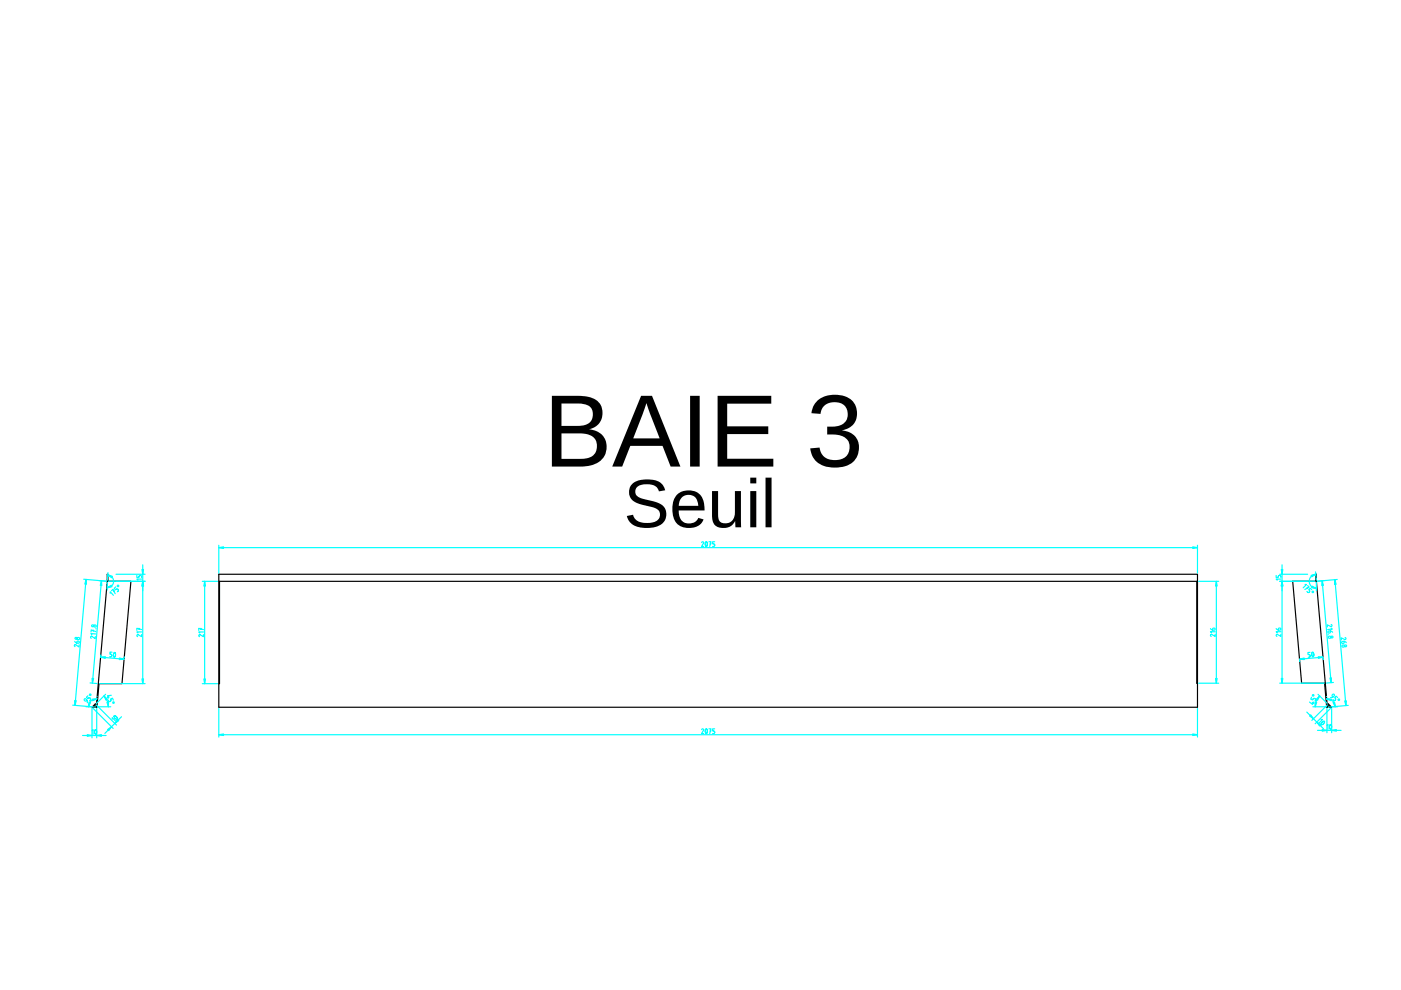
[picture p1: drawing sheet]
<svg xmlns="http://www.w3.org/2000/svg" width="297mm" height="210mm" viewBox="0 0 297 210" stroke-linecap="round" stroke-linejoin="round" font-family="sans-serif">
<path d="M46.4 121.8h207.5v28.2h-207.5zM46.4 123.3h207.5M46.5 123.3v21.7h-.1M253.7 123.3v21.6h.2M278.9 123.2v-1.4h.2v1.5M279.1 123.2h-5l1.9 21.6h5M279.1 123.2l2.3 26.6h.6l-.5-.4 .1-.2 .7 .8h-1l-.5-5.2" fill="none" stroke="#000" stroke-width=".25"/>
<path d="M134 102.6a5.7 5.7 0 0 1 6.3 0l.7 1.4-1.3 .2a2.38 2.38 0 0 0-2.9-1.5 1.73 1.73 0 0 0-2.1 1.8 2.69 2.69 0 0 0 2.5 1.5l1.5 .3a2.71 2.71 0 0 1 2.2 4.2 5 5 0 0 1-4.9 1.4 3.3 3.3 0 0 1-3.1-2.5l1.3-.3a2.74 2.74 0 0 0 3.3 1.8 2.02 2.02 0 0 0 2.4-2.1 2.55 2.55 0 0 0-2.4-1.5 5.4 5.4 0 0 1-3.9-1.9 2.56 2.56 0 0 1 .4-2.8zM143.6 104.9a3.4 3.4 0 0 1 3.8-.7 3.4 3.4 0 0 1 2 3.4v.6h-5.5a2.28 2.28 0 0 0 .8 2.3 2.28 2.28 0 0 0 2.4 .3l.5-.3 .4-.7 1.2 .3a3.5 3.5 0 0 1-3.4 1.9 3.5 3.5 0 0 1-3-2.3 5.1 5.1 0 0 1 .8-4.8zM144.6 105.4l-.5 .7-.2 1.2h4.2a2.08 2.08 0 0 0-1.1-2.2 2.08 2.08 0 0 0-2.4 .3zM151 104.1h1.2v4.9a1.74 1.74 0 0 0 1.5 2 1.74 1.74 0 0 0 2-1.4l.1-1v-4.5h1.3v7.7h-1.2v-1.3a2.78 2.78 0 0 1-4.5 .6l-.4-1.5zM159.1 101.3h1.3v1.2h-1.3zM159.1 104.1h1.3v7.7h-1.3zM162.3 101.3h1.3v10.5h-1.3z" fill="#000"/>
<path d="M271.8 119.8v5.5M271.3 123.3h5.9M271.3 121.8h5.9" fill="none" stroke="#0ff" stroke-width=".25"/>
<path d="M271.8 123.3l.2 1h-.3z" fill="#0ff"/>
<path d="M271.8 123.3l.2 1h-.3z" fill="#0ff" stroke="#0ff" stroke-width=".25"/>
<path d="M271.7 120.8h.3l-.2 1z" fill="#0ff"/>
<path d="M271.7 120.8h.3l-.2 1z" fill="#0ff" stroke="#0ff" stroke-width=".25"/>
<path d="M270.6 122v.5h.4l.1-.4 .1-.1 .3 .1 .1 .4M271.6 122.8h-1l.2 .2M283 122.9l2.4 26.7M283.5 122.9l-4.3 .3M285.9 149.6l-4.3 .3" fill="none" stroke="#0ff" stroke-width=".25"/>
<path d="M283 122.9l.3 1h-.4z" fill="#0ff"/>
<path d="M283 122.9l.3 1h-.4z" fill="#0ff" stroke="#0ff" stroke-width=".25"/>
<path d="M285.1 148.6h.3v1z" fill="#0ff"/>
<path d="M285.1 148.6h.3v1z" fill="#0ff" stroke="#0ff" stroke-width=".25"/>
<g fill="none" stroke="#0ff" stroke-width=".25">
<path d="M285 136l-.1 .3-.1 .1-.4-.2a.59 .59 0 0 1 1 .1M285.2 135.2l.2 .2-.2 .2-.8-.4v.5M279.3 154.9h5M281.3 150.2v5.2M282.3 150.2v5.2"/>
<circle cx="284.8" cy="137" r=".24"/>
<circle cx="285.3" cy="136.9" r=".2"/>
</g>
<path d="M280.3 154.7l1 .2-1 .1z" fill="#0ff"/>
<path d="M280.3 154.7l1 .2-1 .1z" fill="#0ff" stroke="#0ff" stroke-width=".25"/>
<path d="M282.3 154.9l1-.2v.3z" fill="#0ff"/>
<path d="M282.3 154.9l1-.2v.3z" fill="#0ff" stroke="#0ff" stroke-width=".25"/>
<path d="M280.5 139.3l-5 .5M280.5 139.6v.2M275.5 140l.1 .3M281.3 153.8l.3-.2v1M282 153.7h.2l.1 .3-.2 .6-.2-.4z" fill="none" stroke="#0ff" stroke-width=".25"/>
<path d="M279.5 139.3h1l-1 .3z" fill="#0ff"/>
<path d="M279.5 139.3h1l-1 .3z" fill="#0ff" stroke="#0ff" stroke-width=".25"/>
<path d="M275.5 139.8l1-.3v.3z" fill="#0ff"/>
<path d="M275.5 139.8l1-.3v.3z" fill="#0ff" stroke="#0ff" stroke-width=".25"/>
<path d="M277.7 138.3l-.4 .1v.4h.4l.1 .3v.2l-.4 .1M278.2 138.3l.3 .3-.1 .7-.3-.4zM277.1 151l3.5 3.5M281.5 149.4l-3.4 3.3M282.2 150.1l-3.4 3.4" fill="none" stroke="#0ff" stroke-width=".25"/>
<path d="M279.2 153.1l.8 .6-.2 .2z" fill="#0ff"/>
<path d="M279.2 153.1l.8 .6-.2 .2z" fill="#0ff" stroke="#0ff" stroke-width=".25"/>
<path d="M277.7 151.8l.2-.2 .6 .8z" fill="#0ff"/>
<path d="M277.7 151.8l.2-.2 .6 .8z" fill="#0ff" stroke="#0ff" stroke-width=".25"/>
<path d="M278.9 121.2l.2 1.8M279 121.7l-.6 .2-.4 .3-.3 .6-.1 .5 .1 .6 .4 .5 .5 .3 .5 .1M279.1 123.5v1.8M280.1 152.5h.3l-.7 .8M280.3 153.1l.3-.2 .2 .1-.2 .5-.5 .2v-.3z" fill="none" stroke="#0ff" stroke-width=".25"/>
<path d="M278.2 124.3l.9 .5-1-.2z" fill="#0ff"/>
<path d="M278.2 124.3l.9 .5-1-.2z" fill="#0ff" stroke="#0ff" stroke-width=".25"/>
<path d="M278 122l1-.3-.9 .6z" fill="#0ff"/>
<path d="M278 122l1-.3-.9 .6z" fill="#0ff" stroke="#0ff" stroke-width=".25"/>
<g fill="none" stroke="#0ff" stroke-width=".25">
<path d="M276.7 123.9h.3l-.7 .7M277.1 124.6l.1 .2M277.2 124.2l.4 .3-.9 .5M278.1 125l-.3-.3-.3 .3 .2 .3-.1 .3h-.2l-.3-.2M278.3 149.9h2.9M279.4 147.2l2 1.9M279.8 147.6l-.7 1-.3 1.3"/>
<circle cx="278.3" cy="125.5" r=".17"/>
</g>
<path d="M278.8 148.8l.4 .1-.4 1z" fill="#0ff"/>
<path d="M278.8 148.8l.4 .1-.4 1z" fill="#0ff" stroke="#0ff" stroke-width=".25"/>
<path d="M279.1 148.3l.7-.7-.5 .9z" fill="#0ff"/>
<path d="M279.1 148.3l.7-.7-.5 .9z" fill="#0ff" stroke="#0ff" stroke-width=".25"/>
<g fill="none" stroke="#0ff" stroke-width=".25">
<path d="M278.1 147.8l-.2 .4 .4 .2 .2-.3h.3l.1 .1-.1 .4M278.2 148.9l.4 .2M278.5 148.8l-.2 .6-.7-.5M281.2 147.7h.1M281.3 148.2l.7 .1 .6 .3 .4 .6 .1 .7M282.3 149.9h1.3"/>
<circle cx="278.4" cy="147.4" r=".17"/>
</g>
<path d="M281.3 148.2h1l-.1 .4z" fill="#0ff"/>
<path d="M281.3 148.2h1l-.1 .4z" fill="#0ff" stroke="#0ff" stroke-width=".25"/>
<path d="M282.6 148.9l.4-.1 .1 1.1z" fill="#0ff"/>
<path d="M282.6 148.9l.4-.1 .1 1.1z" fill="#0ff" stroke="#0ff" stroke-width=".25"/>
<g fill="none" stroke="#0ff" stroke-width=".25">
<path d="M46.4 150.2v6.1M46.4 155.8h207.5M253.9 150.2v6.1M282.6 147.8l-.2-.3 .1-.2 .4-.1a.59 .59 0 0 1-.8 .7M283.6 147.9l-.3-.3-.3 .3 .2 .3-.1 .3h-.2l-.3-.2"/>
<circle cx="283.9" cy="148.4" r=".17"/>
</g>
<path d="M46.4 155.8l1-.2v.3z" fill="#0ff"/>
<path d="M46.4 155.8l1-.2v.3z" fill="#0ff" stroke="#0ff" stroke-width=".25"/>
<path d="M252.9 155.6l1 .2-1 .1z" fill="#0ff"/>
<path d="M252.9 155.6l1 .2-1 .1z" fill="#0ff" stroke="#0ff" stroke-width=".25"/>
<path d="M46.4 115.6v5.9M46.4 116.1h207.5M253.9 115.6v5.9M148.8 154.7l.2-.2 .2 .2-.4 .8h.4M149.6 154.6h.3l.1 .3-.2 .6-.3-.4zM150.3 154.5h.5l-.3 1M150.5 155h.3M151.5 154.5h-.4v.5h.4v.2v.3h-.4" fill="none" stroke="#0ff" stroke-width=".25"/>
<path d="M46.4 116.1l1-.2v.4z" fill="#0ff"/>
<path d="M46.4 116.1l1-.2v.4z" fill="#0ff" stroke="#0ff" stroke-width=".25"/>
<path d="M252.9 115.9l1 .2-1 .2z" fill="#0ff"/>
<path d="M252.9 115.9l1 .2-1 .2z" fill="#0ff" stroke="#0ff" stroke-width=".25"/>
<path d="M148.8 115l.2-.1 .2 .2-.4 .8h.4M149.6 114.9h.3l.1 .3-.2 .7-.3-.4zM150.3 114.9h.5l-.3 1M150.5 115.3h.3M151.5 114.9h-.4v.4l.4 .1v.1v.3l-.4 .1M257.9 123.3v21.6" fill="none" stroke="#0ff" stroke-width=".25"/>
<path d="M257.7 143.9h.4l-.2 1z" fill="#0ff"/>
<path d="M257.7 143.9h.4l-.2 1z" fill="#0ff" stroke="#0ff" stroke-width=".25"/>
<path d="M257.9 123.3l.2 1h-.4z" fill="#0ff"/>
<path d="M257.9 123.3l.2 1h-.4z" fill="#0ff" stroke="#0ff" stroke-width=".25"/>
<path d="M43.4 123.3v21.7M254.1 123.3h4.3M256.6 133.3l.4 .3a.44 .44 0 0 0 .6-.2l-.3-.2h-.2v.4M257.6 134.5v.4l-.8-.4-.2 .2 .2 .2M257.6 133.9h-1l.3 .3M254.1 144.9h4.3" fill="none" stroke="#0ff" stroke-width=".25"/>
<path d="M43.4 123.3l.2 1h-.4z" fill="#0ff"/>
<path d="M43.4 123.3l.2 1h-.4z" fill="#0ff" stroke="#0ff" stroke-width=".25"/>
<path d="M43.2 144h.4l-.2 1z" fill="#0ff"/>
<path d="M43.2 144h.4l-.2 1z" fill="#0ff" stroke="#0ff" stroke-width=".25"/>
<path d="M42.6 133.2v.2M42.9 123.3h3.2M43.1 134.6v.4l-.8-.4-.2 .2 .2 .2M43.1 134h-1l.3 .2M43.1 133.5l-1-.3v.5M271.8 123.2v21.6M42.9 145h3.2" fill="none" stroke="#0ff" stroke-width=".25"/>
<path d="M22.7 123.2l-2.3 26.6h-.5l.4-.4-.1-.2-.7 .8h1.1l.4-5.1M22.7 123.2h5.1l-1.9 21.7h-5.1M22.9 123.2v-1.4h-.2v1.5" fill="none" stroke="#000" stroke-width=".25"/>
<path d="M271.7 143.8h.3l-.2 1z" fill="#0ff"/>
<path d="M271.7 143.8h.3l-.2 1z" fill="#0ff" stroke="#0ff" stroke-width=".25"/>
<path d="M271.8 123.2l.2 1h-.3z" fill="#0ff"/>
<path d="M271.8 123.2l.2 1h-.3z" fill="#0ff" stroke="#0ff" stroke-width=".25"/>
<path d="M270.6 133.3l.3 .3a.44 .44 0 0 0 .7-.2l-.4-.2h-.1l-.1 .4M271.3 123.2h7.5M271.6 134.5v.4l-.8-.4-.2 .2 .1 .2M271.6 133.9h-1l.2 .3M280.3 123.1l1.9 21.6M280.8 123.1l-1.5 .1M271.3 144.8h9.5M282.7 144.7l-1.5 .1" fill="none" stroke="#0ff" stroke-width=".25"/>
<path d="M282 143.8l.3-.1-.1 1z" fill="#0ff"/>
<path d="M282 143.8l.3-.1-.1 1z" fill="#0ff" stroke="#0ff" stroke-width=".25"/>
<path d="M280.3 123.1l.3 1-.4 .1z" fill="#0ff"/>
<path d="M280.3 123.1l.3 1-.4 .1z" fill="#0ff" stroke="#0ff" stroke-width=".25"/>
<g fill="none" stroke="#0ff" stroke-width=".25">
<path d="M30.3 119.8v5.5M24.6 123.3h6.2M24.6 121.8h6.2M281.6 134.6h.1M282.1 133.8l-.1 .3-.1 .1-.4-.2a.59 .59 0 0 1 1 .1M282.2 132.4l.2 .2-.2 .3-.8-.4v.4M282.2 133.2l.3 .2-1 .1"/>
<circle cx="281.9" cy="135.1" r=".24"/>
<circle cx="282.4" cy="135.1" r=".2"/>
</g>
<path d="M30.3 123.3l.1 1h-.3z" fill="#0ff"/>
<path d="M30.3 123.3l.1 1h-.3z" fill="#0ff" stroke="#0ff" stroke-width=".25"/>
<path d="M30.1 120.8h.3l-.1 1z" fill="#0ff"/>
<path d="M30.1 120.8h.3l-.1 1z" fill="#0ff" stroke="#0ff" stroke-width=".25"/>
<path d="M17.7 122.8l4.9 .4M18.2 122.9l-2.3 26.7M29 122v.5h.5v-.4l.2-.1 .2 .1 .1 .4M30 122.8h-1l.2 .2M15.4 149.5l4.9 .4" fill="none" stroke="#0ff" stroke-width=".25"/>
<path d="M18.2 122.9l.1 1-.3-.1z" fill="#0ff"/>
<path d="M18.2 122.9l.1 1-.3-.1z" fill="#0ff" stroke="#0ff" stroke-width=".25"/>
<path d="M15.8 148.5l.4 .1-.3 1z" fill="#0ff"/>
<path d="M15.8 148.5l.4 .1-.3 1z" fill="#0ff" stroke="#0ff" stroke-width=".25"/>
<g fill="none" stroke="#0ff" stroke-width=".25">
<path d="M15.8 136l.4 .3a.44 .44 0 0 0 .6-.1l-.3-.3-.1 .1-.1 .3M16.8 136.7l-.1 .5-.7-.5-.2 .2 .1 .2M17.5 155.9h5M19.5 150.2v6.2M20.5 150.2v6.2"/>
<circle cx="16.1" cy="135.3" r=".2"/>
<circle cx="16.7" cy="135.4" r=".24"/>
</g>
<path d="M20.5 155.9l1-.1v.3z" fill="#0ff"/>
<path d="M20.5 155.9l1-.1v.3z" fill="#0ff" stroke="#0ff" stroke-width=".25"/>
<path d="M18.5 155.8l1 .1-1 .2z" fill="#0ff"/>
<path d="M18.5 155.8l1 .1-1 .2z" fill="#0ff" stroke="#0ff" stroke-width=".25"/>
<path d="M21.3 139.3l5 .5M21.4 138.8v.3M26.4 139.3l-.1 .2M19.5 154.9l.2-.2v1M20.2 154.7h.2l.1 .4-.2 .6-.2-.4z" fill="none" stroke="#0ff" stroke-width=".25"/>
<path d="M21.3 139.3h1v.3z" fill="#0ff"/>
<path d="M21.3 139.3h1v.3z" fill="#0ff" stroke="#0ff" stroke-width=".25"/>
<path d="M25.3 139.5l1 .3h-1z" fill="#0ff"/>
<path d="M25.3 139.5l1 .3h-1z" fill="#0ff" stroke="#0ff" stroke-width=".25"/>
<path d="M23.8 138.3l-.5-.1v.5l.4 .1v.3l-.1 .1h-.4M24.2 138.4h.2l.1 .3-.3 .6-.1-.4zM19.7 150.1l4.3 4.3M20.4 149.4l4.3 4.3M25.8 152l-3.6 3.5" fill="none" stroke="#0ff" stroke-width=".25"/>
<path d="M22.8 154.7l.8-.6-.5 .8z" fill="#0ff"/>
<path d="M22.8 154.7l.8-.6-.5 .8z" fill="#0ff" stroke="#0ff" stroke-width=".25"/>
<path d="M24.9 152.6l.3 .2-.9 .6z" fill="#0ff"/>
<path d="M24.9 152.6l.3 .2-.9 .6z" fill="#0ff" stroke="#0ff" stroke-width=".25"/>
<path d="M22.7 123.5v1.6M22.9 121.9l.9 .5 .3 .9-.4 .9-1 .4M22.9 121.4l-.1 1.6M23.8 152.5v-.3l.7 .7M24.2 151.8l.5 .2 .2 .5-.5-.2z" fill="none" stroke="#0ff" stroke-width=".25"/>
<path d="M22.7 124.6l.9-.5 .1 .3z" fill="#0ff"/>
<path d="M22.7 124.6l.9-.5 .1 .3z" fill="#0ff" stroke="#0ff" stroke-width=".25"/>
<path d="M22.9 121.9l.9 .3-.1 .3z" fill="#0ff"/>
<path d="M22.9 121.9l.9 .3-.1 .3z" fill="#0ff" stroke="#0ff" stroke-width=".25"/>
<g fill="none" stroke="#0ff" stroke-width=".25">
<path d="M23.4 125.8v-.3l.6 .7M23.6 125.3l.4-.3 .4 .9M24.3 125.3l-.2 .1M24.5 124.4l-.3 .3 .3 .4 .3-.2 .3 .1v.2l-.2 .3M20.7 149.9h2.8M22 147.6l.7 1 .3 1.3M22.4 147.2l-1.9 1.9"/>
<circle cx="25" cy="124.2" r=".17"/>
</g>
<path d="M22.7 148.9l.3-.1v1.1z" fill="#0ff"/>
<path d="M22.7 148.9l.3-.1v1.1z" fill="#0ff" stroke="#0ff" stroke-width=".25"/>
<path d="M22 147.6l.8 .7-.3 .2z" fill="#0ff"/>
<path d="M22 147.6l.8 .7-.3 .2z" fill="#0ff" stroke="#0ff" stroke-width=".25"/>
<g fill="none" stroke="#0ff" stroke-width=".25">
<path d="M18.2 149.9h1.3M20.6 148.2l-.8 .1-.5 .3-.4 .6-.2 .7M20.6 147.7h.1M22.9 148.4l.2 .3h.2l.2-.1-.1-.4 .5-.2 .1 .4M23.1 147.8l-.4 .2M23.6 147.4l-.8 .1 .2 .5"/>
<circle cx="24.1" cy="149" r=".17"/>
</g>
<path d="M19.5 148.2h1.1l-1 .4z" fill="#0ff"/>
<path d="M19.5 148.2h1.1l-1 .4z" fill="#0ff" stroke="#0ff" stroke-width=".25"/>
<path d="M18.9 148.8l.3 .1-.5 1z" fill="#0ff"/>
<path d="M18.9 148.8l.3 .1-.5 1z" fill="#0ff" stroke="#0ff" stroke-width=".25"/>
<g fill="none" stroke="#0ff" stroke-width=".25">
<path d="M30.3 123.2v21.7M18.4 148.5l-.3 .2-.1-.1-.1-.4a.59 .59 0 0 1 .6 .8M18.6 147.5l-.3 .3 .3 .3 .3-.2 .3 .2v.2l-.2 .3"/>
<circle cx="19.1" cy="147.3" r=".17"/>
</g>
<path d="M30.1 143.9h.3l-.1 1z" fill="#0ff"/>
<path d="M30.1 143.9h.3l-.1 1z" fill="#0ff" stroke="#0ff" stroke-width=".25"/>
<path d="M30.3 123.2l.1 1h-.3z" fill="#0ff"/>
<path d="M30.3 123.2l.1 1h-.3z" fill="#0ff" stroke="#0ff" stroke-width=".25"/>
<path d="M21 123.1l1.5 .1M21.5 123.1l-1.9 21.7M23 123.2h7.8M29.5 133.2v.2M30 134.5v.5l-.8-.5-.2 .3 .2 .2M30 134h-1l.2 .2M30 133.5l-1-.3v.5M19.1 144.8l1.5 .1M21.1 144.9h9.7" fill="none" stroke="#0ff" stroke-width=".25"/>
<path d="M19.5 143.8l.3 .1-.2 .9z" fill="#0ff"/>
<path d="M19.5 143.8l.3 .1-.2 .9z" fill="#0ff" stroke="#0ff" stroke-width=".25"/>
<path d="M21.5 123.1l.1 1.1-.3-.1z" fill="#0ff"/>
<path d="M21.5 123.1l.1 1.1-.3-.1z" fill="#0ff" stroke="#0ff" stroke-width=".25"/>
<g fill="none" stroke="#0ff" stroke-width=".25">
<path d="M19.8 133.6v.2M20.2 135v.4l-.8-.5-.2 .2 .1 .2M20.3 134.4l-1-.1 .2 .3M20.3 133.3h.1M20.3 133.9l-1-.3v.4"/>
<circle cx="19.7" cy="132.7" r=".2"/>
<circle cx="20.2" cy="132.7" r=".24"/>
</g>
<path d="M117 83.9h5.5a5.2 5.2 0 0 1 4.9 2 3.5 3.5 0 0 1-2.5 5.1 3.9 3.9 0 0 1 3.7 3.7 3.9 3.9 0 0 1-3.4 4l-1.7 .2h-6.5zM119 85.6v4.7h3.5a2.71 2.71 0 0 0 3.2-1.9 2.12 2.12 0 0 0-2.1-2.8zM119 91.9v5.4h4a3.2 3.2 0 0 0 3.4-1.7 2.67 2.67 0 0 0-2.8-3.7zM135.9 83.9h2.3l6.1 15h-2.1l-1.7-4.4h-6.9l-1.7 4.4h-2.1zM137.1 85.5l-2.8 7.5h5.6zM146.3 83.9h2v15h-2zM152.1 83.9h11.4v1.7h-9.3v4.8h8.7v1.6h-8.7v5.3h9.8v1.6h-11.9zM173.3 84.9a6 6 0 0 1 7.6 .2 3.7 3.7 0 0 1-2.3 6.2 3.8 3.8 0 0 1 3.5 3.5 3.8 3.8 0 0 1-2.9 4 6.2 6.2 0 0 1-6.6-1.5l-.6-1.1-.2-1.1 2-.2a3 3 0 0 0 3.8 2.6 2.68 2.68 0 0 0 2.6-2.8 2.68 2.68 0 0 0-2.9-2.5l-1.9-.1v-1.6h1a2.78 2.78 0 0 0 3.3-3.1 2.57 2.57 0 0 0-3.3-2.1 2.61 2.61 0 0 0-2.4 2.5l-2-.2a4.2 4.2 0 0 1 1.3-2.7z" fill="#000"/>
</svg>
